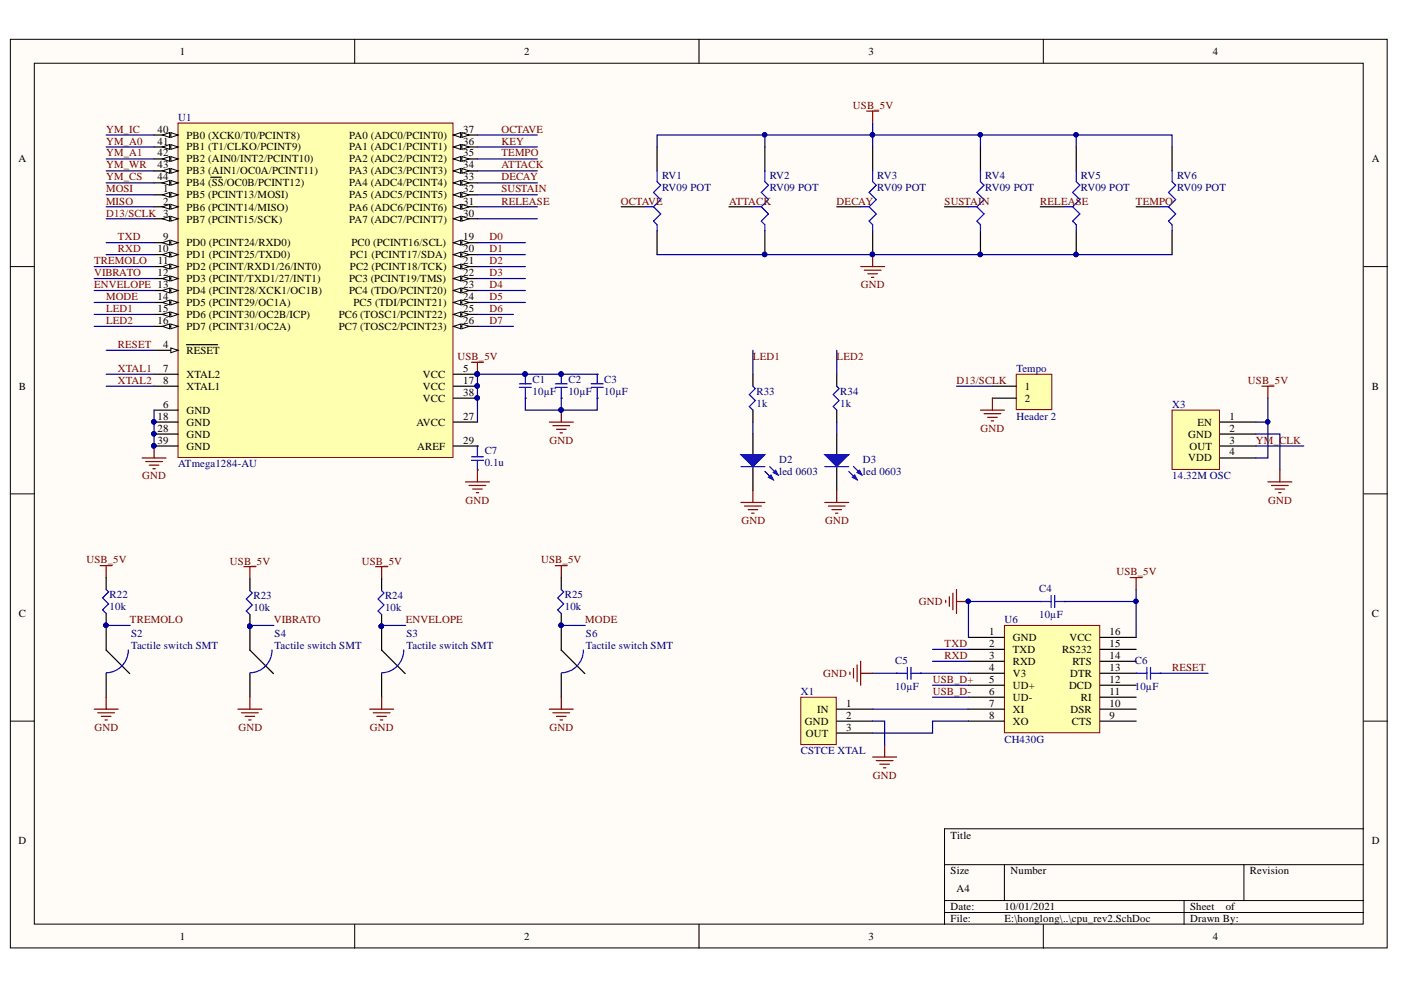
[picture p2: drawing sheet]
<svg xmlns="http://www.w3.org/2000/svg" width="297mm" height="210mm" viewBox="0 0 297 210" stroke-linecap="round" stroke-linejoin="round" font-family="sans-serif">
<defs><g id="words">
<g font-size="2.3">
<text x="38.1" y="11.6">1</text>
<text x="111.1" y="11.6">2</text>
<text x="184.1" y="11.6">3</text>
<text x="257.2" y="11.6">4</text>
<text x="33.4" y="28.1">40</text>
<text x="39.5" y="29.4">PB0 (XCK0/T0/PCINT8)</text>
<text x="74" y="29.4">PA0 (ADC0/PCINT0)</text>
<text x="98.2" y="28.1">37</text>
<text x="3.9" y="34.4">A</text>
<text x="33.4" y="30.6">41</text>
<text x="33.4" y="33.2">42</text>
<text x="33.4" y="35.7">43</text>
<text x="39.5" y="31.9">PB1 (T1/CLKO/PCINT9)</text>
<text x="39.5" y="34.4">PB2 (AIN0/INT2/PCINT10)</text>
<text x="74" y="34.4">PA2 (ADC2/PCINT2)</text>
<text x="74" y="31.9">PA1 (ADC1/PCINT1)</text>
<text x="98.2" y="35.7">34</text>
<text x="98.2" y="33.2">35</text>
<text x="98.2" y="30.6">36</text>
<text x="290.9" y="34.4">A</text>
<text x="33.4" y="38.2">44</text>
<text x="34.6" y="40.8">1</text>
<text x="39.5" y="37">PB3 (AIN1/OC0A/PCINT11)</text>
<text x="39.5" y="39.5">PB4 (SS/OC0B/PCINT12)</text>
<text x="74" y="39.5">PA4 (ADC4/PCINT4)</text>
<text x="74" y="37">PA3 (ADC3/PCINT3)</text>
<text x="98.2" y="40.8">32</text>
<text x="98.2" y="38.2">33</text>
<text x="34.6" y="43.4">2</text>
<text x="39.5" y="42">PB5 (PCINT13/MOSI)</text>
<text x="39.5" y="44.7">PB6 (PCINT14/MISO)</text>
<text x="39.5" y="47.2">PB7 (PCINT15/SCK)</text>
<text x="74" y="47.2">PA7 (ADC7/PCINT7)</text>
<text x="74" y="44.7">PA6 (ADC6/PCINT6)</text>
<text x="74" y="42">PA5 (ADC5/PCINT5)</text>
<text x="98.2" y="45.9">30</text>
<text x="98.2" y="43.4">31</text>
<text x="33.4" y="53.5">10</text>
<text x="34.6" y="51">9</text>
<text x="39.5" y="52.3">PD0 (PCINT24/RXD0)</text>
<text x="74.5" y="52.3">PC0 (PCINT16/SCL)</text>
<text x="98.2" y="51">19</text>
<text x="98.2" y="53.5">20</text>
<text x="33.4" y="58.6">12</text>
<text x="33.5" y="56.1">11</text>
<text x="39.5" y="54.8">PD1 (PCINT25/TXD0)</text>
<text x="39.5" y="57.3">PD2 (PCINT/RXD1/26/INT0)</text>
<text x="39.5" y="59.9">PD3 (PCINT/TXD1/27/INT1)</text>
<text x="74" y="59.9">PC3 (PCINT19/TMS)</text>
<text x="74.2" y="54.8">PC1 (PCINT17/SDA)</text>
<text x="74.2" y="57.3">PC2 (PCINT18/TCK)</text>
<text x="98.2" y="56.1">21</text>
<text x="98.2" y="58.6">22</text>
<text x="33.4" y="63.6">14</text>
<text x="39.5" y="62.4">PD4 (PCINT28/XCK1/OC1B)</text>
<text x="39.5" y="64.9">PD5 (PCINT29/OC1A)</text>
<text x="74" y="62.4">PC4 (TDO/PCINT20)</text>
<text x="75" y="64.9">PC5 (TDI/PCINT21)</text>
<text x="98.2" y="61.1">23</text>
<text x="98.2" y="63.6">24</text>
<text x="33.4" y="66.2">15</text>
<text x="33.4" y="68.7">16</text>
<text x="39.5" y="67.4">PD6 (PCINT30/OC2B/ICP)</text>
<text x="39.5" y="70">PD7 (PCINT31/OC2A)</text>
<text x="71.8" y="67.4">PC6 (TOSC1/PCINT22)</text>
<text x="71.8" y="70">PC7 (TOSC2/PCINT23)</text>
<text x="98.2" y="66.2">25</text>
<text x="98.2" y="68.7">26</text>
<text x="34.6" y="73.8">4</text>
<text x="39.5" y="75">RESET</text>
<text x="4" y="82.6">B</text>
<text x="34.6" y="78.8">7</text>
<text x="34.6" y="81.4">8</text>
<text x="39.5" y="80.1">XTAL2</text>
<text x="39.5" y="82.6">XTAL1</text>
<text x="89.7" y="80.1">VCC</text>
<text x="89.7" y="82.6">VCC</text>
<text x="98.2" y="78.8">5</text>
<text x="98.2" y="81.4">17</text>
<text x="98.2" y="83.9">38</text>
<text x="217.3" y="82.6">1</text>
<text x="290.9" y="82.6">B</text>
<text x="33.4" y="89">18</text>
<text x="34.6" y="86.4">6</text>
<text x="39.5" y="87.7">GND</text>
<text x="89.7" y="85.2">VCC</text>
<text x="98.2" y="89">27</text>
<text x="217.3" y="85.2">2</text>
<text x="260.7" y="89">1</text>
<text x="33.4" y="91.5">28</text>
<text x="33.4" y="94">39</text>
<text x="39.5" y="92.8">GND</text>
<text x="39.5" y="90.2">GND</text>
<text x="39.5" y="95.3">GND</text>
<text x="88.3" y="90.2">AVCC</text>
<text x="88.5" y="95.3">AREF</text>
<text x="98.2" y="94">29</text>
<text x="251.9" y="92.8">GND</text>
<text x="252.2" y="95.3">OUT</text>
<text x="253.9" y="90.2">EN</text>
<text x="260.7" y="91.5">2</text>
<text x="260.7" y="94">3</text>
<text x="251.9" y="97.8">VDD</text>
<text x="260.7" y="96.6">4</text>
<text x="4" y="130.8">C</text>
<text x="290.9" y="130.8">C</text>
<text x="209.7" y="134.6">1</text>
<text x="209.7" y="137.2">2</text>
<text x="214.7" y="135.9">GND</text>
<text x="226.7" y="135.9">VCC</text>
<text x="235.3" y="137.2">15</text>
<text x="235.3" y="134.6">16</text>
<text x="209.7" y="139.7">3</text>
<text x="209.7" y="142.2">4</text>
<text x="214.7" y="138.4">TXD</text>
<text x="214.7" y="141">RXD</text>
<text x="214.7" y="143.5">V3</text>
<text x="225.2" y="138.4">RS232</text>
<text x="226.9" y="143.5">DTR</text>
<text x="227.4" y="141">RTS</text>
<text x="235.3" y="142.2">13</text>
<text x="235.3" y="139.7">14</text>
<text x="179.4" y="149.8">1</text>
<text x="209.7" y="149.8">7</text>
<text x="209.7" y="147.3">6</text>
<text x="209.7" y="144.8">5</text>
<text x="214.7" y="148.6">UD-</text>
<text x="214.7" y="146">UD+</text>
<text x="226.7" y="146">DCD</text>
<text x="229.2" y="148.6">RI</text>
<text x="235.3" y="149.8">10</text>
<text x="235.3" y="147.3">11</text>
<text x="235.3" y="144.8">12</text>
<text x="170.6" y="153.6">GND</text>
<text x="173.2" y="151.1">IN</text>
<text x="179.4" y="152.4">2</text>
<text x="179.4" y="154.9">3</text>
<text x="209.7" y="152.4">8</text>
<text x="214.7" y="151.1">XI</text>
<text x="214.7" y="153.6">XO</text>
<text x="227" y="151.1">DSR</text>
<text x="227.2" y="153.6">CTS</text>
<text x="235.3" y="152.4">9</text>
<text x="170.9" y="156.2">OUT</text>
<text x="3.9" y="179">D</text>
<text x="201.6" y="177.8">Title</text>
<text x="290.9" y="179">D</text>
<text x="201.6" y="185.4">Size</text>
<text x="214.2" y="185.4">Number</text>
<text x="265" y="185.4">Revision</text>
<text x="202.8" y="189.2">A4</text>
<text x="201.6" y="193">Date:</text>
<text x="201.6" y="195.5">File:</text>
<text x="213" y="193">10/01/2021</text>
<text x="213" y="195.5">E:\honglong\..\cpu_rev2.SchDoc</text>
<text x="252.3" y="193">Sheet</text>
<text x="252.3" y="195.5">Drawn By:</text>
<text x="259.9" y="193">of</text>
<text x="38.1" y="199.3">1</text>
<text x="111.1" y="199.3">2</text>
<text x="184.1" y="199.3">3</text>
<text x="257.2" y="199.3">4</text>
</g>
<g font-size="2.3" fill="#800000">
<text x="180.8" y="23">USB_5V</text>
<text x="22.5" y="28.1">YM_IC</text>
<text x="106.3" y="28.1">OCTAVE</text>
<text x="22.5" y="30.6">YM_A0</text>
<text x="22.5" y="33.2">YM_A1</text>
<text x="22.5" y="35.7">YM_WR</text>
<text x="106.3" y="30.6">KEY</text>
<text x="106.3" y="35.7">ATTACK</text>
<text x="106.3" y="33.2">TEMPO</text>
<text x="22.5" y="40.8">MOSI</text>
<text x="22.5" y="38.2">YM_CS</text>
<text x="106.3" y="38.2">DECAY</text>
<text x="106.3" y="40.8">SUSTAIN</text>
<text x="22.5" y="45.9">D13/SCLK 3</text>
<text x="22.5" y="43.4">MISO</text>
<text x="106.3" y="43.4">RELEASE</text>
<text x="131.7" y="43.4">OCTAVE</text>
<text x="154.6" y="43.4">ATTACK</text>
<text x="177.4" y="43.4">DECAY</text>
<text x="200.3" y="43.4">SUSTAIN</text>
<text x="220.6" y="43.4">RELEASE</text>
<text x="240.8" y="43.4">TEMPO</text>
<text x="25" y="53.5">RXD</text>
<text x="25" y="51">TXD</text>
<text x="103.8" y="51">D0</text>
<text x="103.8" y="53.5">D1</text>
<text x="19.9" y="58.6">VIBRATO</text>
<text x="19.9" y="56.1">TREMOLO</text>
<text x="103.8" y="56.1">D2</text>
<text x="103.8" y="58.6">D3</text>
<text x="19.9" y="61.1">ENVELOPE 13</text>
<text x="22.5" y="63.6">MODE</text>
<text x="103.8" y="61.1">D4</text>
<text x="103.8" y="63.6">D5</text>
<text x="182.5" y="61.1">GND</text>
<text x="22.5" y="66.2">LED1</text>
<text x="22.5" y="68.7">LED2</text>
<text x="103.8" y="66.2">D6</text>
<text x="103.8" y="68.7">D7</text>
<text x="25" y="73.8">RESET</text>
<text x="97" y="76.3">USB_5V</text>
<text x="159.6" y="76.3">LED1</text>
<text x="177.4" y="76.3">LED2</text>
<text x="25" y="78.8">XTAL1</text>
<text x="25" y="81.4">XTAL2</text>
<text x="202.8" y="81.4">D13/SCLK</text>
<text x="264.6" y="81.4">USB_5V</text>
<text x="116.5" y="94">GND</text>
<text x="207.9" y="91.5">GND</text>
<text x="266.3" y="94">YM_CLK</text>
<text x="30.2" y="101.6">GND</text>
<text x="98.7" y="106.8">GND</text>
<text x="268.9" y="106.8">GND</text>
<text x="157.2" y="111.1">GND</text>
<text x="174.9" y="111.1">GND</text>
<text x="18.3" y="119.4">USB_5V</text>
<text x="48.8" y="119.7">USB_5V</text>
<text x="76.7" y="119.7">USB_5V</text>
<text x="114.8" y="119.4">USB_5V</text>
<text x="236.7" y="122">USB_5V</text>
<text x="194.8" y="128.3">GND</text>
<text x="27.5" y="132.1">TREMOLO</text>
<text x="58.1" y="132.1">VIBRATO</text>
<text x="86" y="132.1">ENVELOPE</text>
<text x="124.1" y="132.1">MODE</text>
<text x="200.3" y="137.2">TXD</text>
<text x="174.5" y="143.5">GND</text>
<text x="200.3" y="139.7">RXD</text>
<text x="248.5" y="142.2">RESET</text>
<text x="197.7" y="144.8">USB_D+</text>
<text x="197.7" y="147.3">USB_D-</text>
<text x="20" y="154.9">GND</text>
<text x="50.5" y="154.9">GND</text>
<text x="78.4" y="154.9">GND</text>
<text x="116.5" y="154.9">GND</text>
<text x="185.1" y="165.1">GND</text>
</g>
<g font-size="2.3" fill="#000080">
<text x="37.8" y="25.6">U1</text>
<text x="140.4" y="38">RV1</text>
<text x="140.4" y="40.5">RV09 POT</text>
<text x="163.2" y="38">RV2</text>
<text x="163.2" y="40.5">RV09 POT</text>
<text x="186" y="38">RV3</text>
<text x="186" y="40.5">RV09 POT</text>
<text x="208.9" y="38">RV4</text>
<text x="208.9" y="40.5">RV09 POT</text>
<text x="229.2" y="38">RV5</text>
<text x="229.2" y="40.5">RV09 POT</text>
<text x="249.6" y="38">RV6</text>
<text x="249.6" y="40.5">RV09 POT</text>
<text x="112.9" y="81.1">C1</text>
<text x="112.9" y="83.7">10µF</text>
<text x="120.5" y="81.1">C2</text>
<text x="120.5" y="83.7">10µF</text>
<text x="128.1" y="81.1">C3</text>
<text x="128.1" y="83.7">10µF</text>
<text x="160.4" y="83.7">R33</text>
<text x="178.1" y="83.7">R34</text>
<text x="215.5" y="78.8">Tempo</text>
<text x="160.4" y="86.2">1k</text>
<text x="178.1" y="86.2">1k</text>
<text x="215.5" y="89">Header 2</text>
<text x="248.5" y="86.4">X3</text>
<text x="37.8" y="99.1">ATmega1284-AU</text>
<text x="102.8" y="96.3">C7</text>
<text x="102.8" y="98.9">0.1u</text>
<text x="165.2" y="98.2">D2</text>
<text x="165.2" y="100.7">led 0603</text>
<text x="183" y="98.2">D3</text>
<text x="183" y="100.7">led 0603</text>
<text x="248.5" y="101.6">14.32M OSC</text>
<text x="220.3" y="125.5">C4</text>
<text x="23.2" y="126.8">R22</text>
<text x="23.2" y="129.3">10k</text>
<text x="53.7" y="127">R23</text>
<text x="53.7" y="129.6">10k</text>
<text x="81.6" y="127">R24</text>
<text x="81.6" y="129.6">10k</text>
<text x="119.7" y="126.8">R25</text>
<text x="119.7" y="129.3">10k</text>
<text x="220.3" y="131.1">10µF</text>
<text x="27.8" y="135">S2</text>
<text x="27.8" y="137.5">Tactile switch SMT</text>
<text x="58.2" y="135">S4</text>
<text x="58.2" y="137.5">Tactile switch SMT</text>
<text x="86.2" y="135">S3</text>
<text x="86.2" y="137.5">Tactile switch SMT</text>
<text x="124.2" y="135">S6</text>
<text x="124.2" y="137.5">Tactile switch SMT</text>
<text x="213" y="132.1">U6</text>
<text x="189.8" y="140.7">C5</text>
<text x="240.6" y="140.7">C6</text>
<text x="169.8" y="147.3">X1</text>
<text x="189.8" y="146.3">10µF</text>
<text x="240.6" y="146.3">10µF</text>
<text x="169.8" y="160">CSTCE XTAL</text>
<text x="213" y="157.4">CH430G</text>
</g>
</g></defs>
<g fill="#fffcf8" stroke="#000" stroke-width=".21">
<path d="M2.2 8.3h291.9v192.7h-291.9z"/>
<path d="M7.3 13.4h281.7v182.5h-281.7z"/>
</g>
<g fill="none" stroke="#000" stroke-width=".21">
<path d="M75.2 8.3v5.1M148.2 8.3v5.1M221.2 8.3v5.1M2.2 56.5h5.1M289.1 56.5h5.1M2.2 104.7h5.1M289.1 104.7h5.1M2.2 152.9h5.1M289.1 152.9h5.1M289.1 175.7h-88.8v20.3M75.2 196v5.1M148.2 196v5.1"/>
<path d="M200.3 183.3h88.8M200.3 190.9h88.8M200.3 193.5h88.8M213 183.3v7.6M221.2 196v5.1M251 190.9v5.1M263.7 183.3v7.6"/>
</g>
<path d="M37.7 26.1h58.3v70.9h-58.3z" fill="#ffffb0" stroke="#800000" stroke-width=".21"/>
<path d="M32.7 28.6h5" fill="none" stroke="#000" stroke-width=".25"/>
<path d="M36.2 28.1l1.5 .5-1.5 .5z" fill="#fffcf8"/>
<path d="M36.2 28.1l1.5 .5-1.5 .5z" fill="none" stroke="#000" stroke-width=".21"/>
<path d="M34.4 28.6l1.6-.5v1z" fill="#fffcf8"/>
<path d="M34.4 28.6l1.6-.5v1z" fill="none" stroke="#000" stroke-width=".21"/>
<path d="M32.7 31.2h5" fill="none" stroke="#000" stroke-width=".25"/>
<path d="M36.2 30.7l1.5 .5-1.5 .5z" fill="#fffcf8"/>
<path d="M36.2 30.7l1.5 .5-1.5 .5z" fill="none" stroke="#000" stroke-width=".21"/>
<path d="M34.4 31.2l1.6-.5v1z" fill="#fffcf8"/>
<path d="M34.4 31.2l1.6-.5v1z" fill="none" stroke="#000" stroke-width=".21"/>
<path d="M32.7 33.7h5" fill="none" stroke="#000" stroke-width=".25"/>
<path d="M36.2 33.2l1.5 .5-1.5 .5z" fill="#fffcf8"/>
<path d="M36.2 33.2l1.5 .5-1.5 .5z" fill="none" stroke="#000" stroke-width=".21"/>
<path d="M34.4 33.7l1.6-.5v1z" fill="#fffcf8"/>
<path d="M34.4 33.7l1.6-.5v1z" fill="none" stroke="#000" stroke-width=".21"/>
<path d="M32.7 36.2h5" fill="none" stroke="#000" stroke-width=".25"/>
<path d="M36.2 35.7l1.5 .5-1.5 .5z" fill="#fffcf8"/>
<path d="M36.2 35.7l1.5 .5-1.5 .5z" fill="none" stroke="#000" stroke-width=".21"/>
<path d="M34.4 36.2l1.6-.5v1z" fill="#fffcf8"/>
<path d="M34.4 36.2l1.6-.5v1z" fill="none" stroke="#000" stroke-width=".21"/>
<path d="M32.7 38.8h5" fill="none" stroke="#000" stroke-width=".25"/>
<path d="M36.2 38.3l1.5 .5-1.5 .5z" fill="#fffcf8"/>
<path d="M36.2 38.3l1.5 .5-1.5 .5z" fill="none" stroke="#000" stroke-width=".21"/>
<path d="M34.4 38.8l1.6-.5v1z" fill="#fffcf8"/>
<path d="M34.4 38.8l1.6-.5v1z" fill="none" stroke="#000" stroke-width=".21"/>
<path d="M44.7 37.6h1.1M45.8 37.6h1.1M32.7 41.3h5" fill="none" stroke="#000" stroke-width=".25"/>
<path d="M36.2 40.8l1.5 .5-1.5 .5z" fill="#fffcf8"/>
<path d="M36.2 40.8l1.5 .5-1.5 .5z" fill="none" stroke="#000" stroke-width=".21"/>
<path d="M34.4 41.3l1.6-.5v1z" fill="#fffcf8"/>
<path d="M34.4 41.3l1.6-.5v1z" fill="none" stroke="#000" stroke-width=".21"/>
<path d="M32.7 43.8h5" fill="none" stroke="#000" stroke-width=".25"/>
<path d="M36.2 43.3l1.5 .5-1.5 .5z" fill="#fffcf8"/>
<path d="M36.2 43.3l1.5 .5-1.5 .5z" fill="none" stroke="#000" stroke-width=".21"/>
<path d="M34.4 43.8l1.6-.5v1z" fill="#fffcf8"/>
<path d="M34.4 43.8l1.6-.5v1z" fill="none" stroke="#000" stroke-width=".21"/>
<path d="M32.7 46.4h5" fill="none" stroke="#000" stroke-width=".25"/>
<path d="M36.2 45.9l1.5 .5-1.5 .5z" fill="#fffcf8"/>
<path d="M36.2 45.9l1.5 .5-1.5 .5z" fill="none" stroke="#000" stroke-width=".21"/>
<path d="M34.4 46.4l1.6-.5v1z" fill="#fffcf8"/>
<path d="M34.4 46.4l1.6-.5v1z" fill="none" stroke="#000" stroke-width=".21"/>
<path d="M32.7 74.3h5" fill="none" stroke="#000" stroke-width=".25"/>
<path d="M36.2 73.8l1.5 .5-1.5 .5z" fill="#fffcf8"/>
<path d="M36.2 73.8l1.5 .5-1.5 .5z" fill="none" stroke="#000" stroke-width=".21"/>
<path d="M32.7 51.5h5M39.5 73.1h3.9M43.5 73.1h1.3M44.9 73.1h1.2" fill="none" stroke="#000" stroke-width=".25"/>
<path d="M36.2 50.9l1.5 .6-1.5 .5z" fill="#fffcf8"/>
<path d="M36.2 50.9l1.5 .6-1.5 .5z" fill="none" stroke="#000" stroke-width=".21"/>
<path d="M34.4 51.5l1.6-.6v1.1z" fill="#fffcf8"/>
<path d="M34.4 51.5l1.6-.6v1.1z" fill="none" stroke="#000" stroke-width=".21"/>
<path d="M32.7 54h5" fill="none" stroke="#000" stroke-width=".25"/>
<path d="M36.2 53.5l1.5 .5-1.5 .5z" fill="#fffcf8"/>
<path d="M36.2 53.5l1.5 .5-1.5 .5z" fill="none" stroke="#000" stroke-width=".21"/>
<path d="M34.4 54l1.6-.5v1z" fill="#fffcf8"/>
<path d="M34.4 54l1.6-.5v1z" fill="none" stroke="#000" stroke-width=".21"/>
<path d="M32.7 56.5h5" fill="none" stroke="#000" stroke-width=".25"/>
<path d="M36.2 56l1.5 .5-1.5 .5z" fill="#fffcf8"/>
<path d="M36.2 56l1.5 .5-1.5 .5z" fill="none" stroke="#000" stroke-width=".21"/>
<path d="M34.4 56.5l1.6-.5v1z" fill="#fffcf8"/>
<path d="M34.4 56.5l1.6-.5v1z" fill="none" stroke="#000" stroke-width=".21"/>
<path d="M32.7 59.1h5" fill="none" stroke="#000" stroke-width=".25"/>
<path d="M36.2 58.6l1.5 .5-1.5 .5z" fill="#fffcf8"/>
<path d="M36.2 58.6l1.5 .5-1.5 .5z" fill="none" stroke="#000" stroke-width=".21"/>
<path d="M34.4 59.1l1.6-.5v1z" fill="#fffcf8"/>
<path d="M34.4 59.1l1.6-.5v1z" fill="none" stroke="#000" stroke-width=".21"/>
<path d="M32.7 61.6h5" fill="none" stroke="#000" stroke-width=".25"/>
<path d="M36.2 61.1l1.5 .5-1.5 .5z" fill="#fffcf8"/>
<path d="M36.2 61.1l1.5 .5-1.5 .5z" fill="none" stroke="#000" stroke-width=".21"/>
<path d="M34.4 61.6l1.6-.5v1z" fill="#fffcf8"/>
<path d="M34.4 61.6l1.6-.5v1z" fill="none" stroke="#000" stroke-width=".21"/>
<path d="M32.7 64.1h5" fill="none" stroke="#000" stroke-width=".25"/>
<path d="M36.2 63.6l1.5 .5-1.5 .5z" fill="#fffcf8"/>
<path d="M36.2 63.6l1.5 .5-1.5 .5z" fill="none" stroke="#000" stroke-width=".21"/>
<path d="M34.4 64.1l1.6-.5v1z" fill="#fffcf8"/>
<path d="M34.4 64.1l1.6-.5v1z" fill="none" stroke="#000" stroke-width=".21"/>
<path d="M32.7 66.7h5" fill="none" stroke="#000" stroke-width=".25"/>
<path d="M36.2 66.2l1.5 .5-1.5 .5z" fill="#fffcf8"/>
<path d="M36.2 66.2l1.5 .5-1.5 .5z" fill="none" stroke="#000" stroke-width=".21"/>
<path d="M34.4 66.7l1.6-.5v1z" fill="#fffcf8"/>
<path d="M34.4 66.7l1.6-.5v1z" fill="none" stroke="#000" stroke-width=".21"/>
<path d="M32.7 69.2h5" fill="none" stroke="#000" stroke-width=".25"/>
<path d="M36.2 68.7l1.5 .5-1.5 .5z" fill="#fffcf8"/>
<path d="M36.2 68.7l1.5 .5-1.5 .5z" fill="none" stroke="#000" stroke-width=".21"/>
<path d="M34.4 69.2l1.6-.5v1z" fill="#fffcf8"/>
<path d="M34.4 69.2l1.6-.5v1z" fill="none" stroke="#000" stroke-width=".21"/>
<path d="M96.1 51.5h5.1M32.7 79.3h5M32.7 81.9h5M32.7 87h5" fill="none" stroke="#000" stroke-width=".25"/>
<path d="M96.1 51.5l1.6-.6v1.1z" fill="#fffcf8"/>
<path d="M96.1 51.5l1.6-.6v1.1z" fill="none" stroke="#000" stroke-width=".21"/>
<path d="M97.9 50.9l1.5 .6-1.5 .5z" fill="#fffcf8"/>
<path d="M97.9 50.9l1.5 .6-1.5 .5z" fill="none" stroke="#000" stroke-width=".21"/>
<path d="M96.1 54h5.1" fill="none" stroke="#000" stroke-width=".25"/>
<path d="M96.1 54l1.6-.5v1z" fill="#fffcf8"/>
<path d="M96.1 54l1.6-.5v1z" fill="none" stroke="#000" stroke-width=".21"/>
<path d="M97.9 53.5l1.5 .5-1.5 .5z" fill="#fffcf8"/>
<path d="M97.9 53.5l1.5 .5-1.5 .5z" fill="none" stroke="#000" stroke-width=".21"/>
<path d="M96.1 56.5h5.1" fill="none" stroke="#000" stroke-width=".25"/>
<path d="M96.1 56.5l1.6-.5v1z" fill="#fffcf8"/>
<path d="M96.1 56.5l1.6-.5v1z" fill="none" stroke="#000" stroke-width=".21"/>
<path d="M97.9 56l1.5 .5-1.5 .5z" fill="#fffcf8"/>
<path d="M97.9 56l1.5 .5-1.5 .5z" fill="none" stroke="#000" stroke-width=".21"/>
<path d="M96.1 59.1h5.1" fill="none" stroke="#000" stroke-width=".25"/>
<path d="M96.1 59.1l1.6-.5v1z" fill="#fffcf8"/>
<path d="M96.1 59.1l1.6-.5v1z" fill="none" stroke="#000" stroke-width=".21"/>
<path d="M97.9 58.6l1.5 .5-1.5 .5z" fill="#fffcf8"/>
<path d="M97.9 58.6l1.5 .5-1.5 .5z" fill="none" stroke="#000" stroke-width=".21"/>
<path d="M96.1 61.6h5.1" fill="none" stroke="#000" stroke-width=".25"/>
<path d="M96.1 61.6l1.6-.5v1z" fill="#fffcf8"/>
<path d="M96.1 61.6l1.6-.5v1z" fill="none" stroke="#000" stroke-width=".21"/>
<path d="M97.9 61.1l1.5 .5-1.5 .5z" fill="#fffcf8"/>
<path d="M97.9 61.1l1.5 .5-1.5 .5z" fill="none" stroke="#000" stroke-width=".21"/>
<path d="M96.1 64.1h5.1" fill="none" stroke="#000" stroke-width=".25"/>
<path d="M96.1 64.1l1.6-.5v1z" fill="#fffcf8"/>
<path d="M96.1 64.1l1.6-.5v1z" fill="none" stroke="#000" stroke-width=".21"/>
<path d="M97.9 63.6l1.5 .5-1.5 .5z" fill="#fffcf8"/>
<path d="M97.9 63.6l1.5 .5-1.5 .5z" fill="none" stroke="#000" stroke-width=".21"/>
<path d="M96.1 66.7h5.1" fill="none" stroke="#000" stroke-width=".25"/>
<path d="M96.1 66.7l1.6-.5v1z" fill="#fffcf8"/>
<path d="M96.1 66.7l1.6-.5v1z" fill="none" stroke="#000" stroke-width=".21"/>
<path d="M97.9 66.2l1.5 .5-1.5 .5z" fill="#fffcf8"/>
<path d="M97.9 66.2l1.5 .5-1.5 .5z" fill="none" stroke="#000" stroke-width=".21"/>
<path d="M96.1 69.2h5.1" fill="none" stroke="#000" stroke-width=".25"/>
<path d="M96.1 69.2l1.6-.5v1z" fill="#fffcf8"/>
<path d="M96.1 69.2l1.6-.5v1z" fill="none" stroke="#000" stroke-width=".21"/>
<path d="M97.9 68.7l1.5 .5-1.5 .5z" fill="#fffcf8"/>
<path d="M97.9 68.7l1.5 .5-1.5 .5z" fill="none" stroke="#000" stroke-width=".21"/>
<path d="M96.1 46.4h5.1M32.7 92h5M96.1 94.6h5.1M96.1 89.5h5.1" fill="none" stroke="#000" stroke-width=".25"/>
<circle cx="32.6" cy="92" r=".46" fill="#000080" stroke="#000080" stroke-width=".21"/>
<path d="M96.1 46.4l1.6-.5v1z" fill="#fffcf8"/>
<path d="M96.1 46.4l1.6-.5v1z" fill="none" stroke="#000" stroke-width=".21"/>
<path d="M97.9 45.9l1.5 .5-1.5 .5z" fill="#fffcf8"/>
<path d="M97.9 45.9l1.5 .5-1.5 .5z" fill="none" stroke="#000" stroke-width=".21"/>
<path d="M96.1 43.8h5.1" fill="none" stroke="#000" stroke-width=".25"/>
<path d="M96.1 43.8l1.6-.5v1z" fill="#fffcf8"/>
<path d="M96.1 43.8l1.6-.5v1z" fill="none" stroke="#000" stroke-width=".21"/>
<path d="M97.9 43.3l1.5 .5-1.5 .5z" fill="#fffcf8"/>
<path d="M97.9 43.3l1.5 .5-1.5 .5z" fill="none" stroke="#000" stroke-width=".21"/>
<path d="M96.1 41.3h5.1" fill="none" stroke="#000" stroke-width=".25"/>
<path d="M96.1 41.3l1.6-.5v1z" fill="#fffcf8"/>
<path d="M96.1 41.3l1.6-.5v1z" fill="none" stroke="#000" stroke-width=".21"/>
<path d="M97.9 40.8l1.5 .5-1.5 .5z" fill="#fffcf8"/>
<path d="M97.9 40.8l1.5 .5-1.5 .5z" fill="none" stroke="#000" stroke-width=".21"/>
<path d="M96.1 38.8h5.1" fill="none" stroke="#000" stroke-width=".25"/>
<path d="M96.1 38.8l1.6-.5v1z" fill="#fffcf8"/>
<path d="M96.1 38.8l1.6-.5v1z" fill="none" stroke="#000" stroke-width=".21"/>
<path d="M97.9 38.3l1.5 .5-1.5 .5z" fill="#fffcf8"/>
<path d="M97.9 38.3l1.5 .5-1.5 .5z" fill="none" stroke="#000" stroke-width=".21"/>
<path d="M96.1 36.2h5.1" fill="none" stroke="#000" stroke-width=".25"/>
<path d="M96.1 36.2l1.6-.5v1z" fill="#fffcf8"/>
<path d="M96.1 36.2l1.6-.5v1z" fill="none" stroke="#000" stroke-width=".21"/>
<path d="M97.9 35.7l1.5 .5-1.5 .5z" fill="#fffcf8"/>
<path d="M97.9 35.7l1.5 .5-1.5 .5z" fill="none" stroke="#000" stroke-width=".21"/>
<path d="M96.1 33.7h5.1" fill="none" stroke="#000" stroke-width=".25"/>
<path d="M96.1 33.7l1.6-.5v1z" fill="#fffcf8"/>
<path d="M96.1 33.7l1.6-.5v1z" fill="none" stroke="#000" stroke-width=".21"/>
<path d="M97.9 33.2l1.5 .5-1.5 .5z" fill="#fffcf8"/>
<path d="M97.9 33.2l1.5 .5-1.5 .5z" fill="none" stroke="#000" stroke-width=".21"/>
<path d="M96.1 31.2h5.1" fill="none" stroke="#000" stroke-width=".25"/>
<path d="M96.1 31.2l1.6-.5v1z" fill="#fffcf8"/>
<path d="M96.1 31.2l1.6-.5v1z" fill="none" stroke="#000" stroke-width=".21"/>
<path d="M97.9 30.7l1.5 .5-1.5 .5z" fill="#fffcf8"/>
<path d="M97.9 30.7l1.5 .5-1.5 .5z" fill="none" stroke="#000" stroke-width=".21"/>
<path d="M96.1 28.6h5.1" fill="none" stroke="#000" stroke-width=".25"/>
<path d="M96.1 28.6l1.6-.5v1z" fill="#fffcf8"/>
<path d="M96.1 28.6l1.6-.5v1z" fill="none" stroke="#000" stroke-width=".21"/>
<path d="M97.9 28.1l1.5 .5-1.5 .5z" fill="#fffcf8"/>
<path d="M97.9 28.1l1.5 .5-1.5 .5z" fill="none" stroke="#000" stroke-width=".21"/>
<g fill="none" stroke="#000" stroke-width=".25">
<path d="M139.3 31.2v5M162.2 31.2v5M185 31.2v5M207.9 31.2v5M228.2 31.2v5M131.7 43.8h5.1M139.3 48.9v5.1M154.6 43.8h5M162.2 48.9v5.1M177.4 43.8h5.1M185 48.9v5.1M200.3 43.8h5"/>
<path d="M207.9 48.9v5.1M220.6 43.8h5M228.2 48.9v5.1M96.1 79.3h5.1M32.7 89.5h5M32.7 94.6h5M96.1 81.9h5.1M96.1 84.4h5.1M22.5 132.8v5.1M22.5 137.8l5 5M53 132.8v5.1M53 137.8l5 5"/>
<path d="M80.9 132.8v5.1M80.9 137.8l5 5M22.5 142.8v5M53 142.8v5M80.9 142.8v5"/>
</g>
<g fill="#000080" stroke="#000080" stroke-width=".21">
<circle cx="101.2" cy="79.3" r=".47"/>
<circle cx="101.2" cy="81.8" r=".46"/>
<circle cx="32.6" cy="89.4" r=".46"/>
<circle cx="101.2" cy="84.4" r=".46"/>
<circle cx="32.6" cy="94.5" r=".46"/>
<circle cx="32.6" cy="92" r=".46"/>
<circle cx="162.1" cy="53.9" r=".47"/>
<circle cx="185" cy="53.9" r=".46"/>
<circle cx="207.8" cy="53.9" r=".46"/>
<circle cx="228.1" cy="53.9" r=".46"/>
<circle cx="207.8" cy="28.6" r=".46"/>
<circle cx="185" cy="28.6" r=".46"/>
<circle cx="162.1" cy="28.6" r=".46"/>
<circle cx="22.5" cy="132.6" r=".46"/>
<circle cx="52.9" cy="132.8" r=".46"/>
<circle cx="80.9" cy="132.8" r=".46"/>
</g>
<g fill="none" stroke="#000080" stroke-width=".25">
<path d="M22.5 28.6h10.2M22.5 31.2h10.2M22.5 33.7h10.2M22.5 36.2h10.2M22.5 38.8h10.2M101.2 28.6h12.7M101.2 31.2h12.7M101.2 33.7h12.7M101.2 36.2h12.7M101.2 38.8h12.7M162.2 28.6v2.6M185 28.6v2.6"/>
<path d="M207.9 28.6v2.6M20 56.5h12.7M20 59.1h12.7M22.5 41.3h10.2M22.5 46.4h10.2M22.5 43.8h10.2M22.5 51.5h10.2M22.5 54h10.2M101.2 41.3h12.7M101.2 56.5h10.2M101.2 59.1h10.2M101.2 46.4h12.7"/>
<path d="M101.2 43.8h12.7M101.2 51.5h10.2M101.2 54h10.2M20 61.6h12.7M22.5 79.3h10.2M22.5 74.3h10.2M101.2 61.6h10.2M101.2 64.1h10.2M101.2 66.7h7.6M101.2 69.2h7.6M22.5 81.9h10.2M32.7 87v7.6"/>
<path d="M27.6 132.6h-5.1v.2M58.1 132.6h-5.1v.2M86 132.6h-5.1v.2"/>
</g>
<g fill="none" stroke="#800000" stroke-width=".25">
<path d="M182.5 56.5h5.1M183.2 57.3h3.6M184 58h2M184.8 58.8h.5M185 54v2.5M30.1 97.1h5.1M30.9 97.9h3.5M31.7 98.6h2M32.4 99.4h.5M32.7 94.6v2.5M21.2 119.9h2.6M22.5 119.9v2.6"/>
<path d="M51.7 120.2h2.6M53 120.2v2.5M79.6 120.2h2.6M80.9 120.2v2.5M20 150.4h5.1M20.7 151.1h3.6M21.5 151.9h2M22.3 152.6h.5M22.5 147.8v2.6M50.4 150.4h5.1M51.2 151.1h3.6M52 151.9h2"/>
<path d="M52.7 152.6h.5M53 147.8v2.6M78.4 150.4h5.1M79.1 151.1h3.6M79.9 151.9h2M80.7 152.6h.5M80.9 147.8v2.6"/>
</g>
<g fill="none" stroke="#00f" stroke-width=".25">
<path d="M139.3 36.2v2.3l.8 .8-1.5 1.5 1.5 1.5-1.5 1.5M162.2 36.2v2.3l.7 .8-1.5 1.5 1.5 1.5-1.5 1.5M185 36.2v2.3l.8 .8-1.5 1.5 1.5 1.5-1.5 1.5M207.9 36.2v2.3l.7 .8-1.5 1.5 1.5 1.5-1.5 1.5M228.2 36.2v2.3l.7 .8-1.5 1.5 1.5 1.5-1.5 1.5M136.8 43.8h1.8M138.6 43.8l1.5 1.6-1.5 1.5 .7 .7v1.3M159.6 43.8h1.8M161.4 43.8l1.5 1.6-1.5 1.5 .8 .7v1.3M182.5 43.8h1.8M184.3 43.8l1.5 1.6-1.5 1.5 .7 .7v1.3M205.3 43.8h1.8"/>
<path d="M207.1 43.8l1.5 1.6-1.5 1.5 .8 .7v1.3M225.6 43.8h1.8M227.4 43.8l1.5 1.6-1.5 1.5 .8 .7v1.3M27.2 137.8a4.8 4.8 0 0 1-4.6 4.8M57.7 137.8a4.8 4.8 0 0 1-4.7 4.8M85.6 137.8a4.8 4.8 0 0 1-4.6 4.8"/>
</g>
<path d="M213 132.6h20.2v22.8h-20.2z" fill="#ffffb0" stroke="#800000" stroke-width=".21"/>
<g fill="none" stroke="#000" stroke-width=".25">
<path d="M205.3 137.7h7.7M205.3 135.1h7.7M233.3 137.7h7.6M233.3 135.1h7.6M205.3 150.4h7.7M205.3 152.9h7.7M205.3 147.8h7.7M205.3 145.3h7.7M205.3 142.8h7.7M205.3 140.2h7.7M233.3 150.4h7.6M233.3 152.9h7.6"/>
<path d="M233.3 147.8h7.6M233.3 145.3h7.6M233.3 142.8h7.6M233.3 140.2h7.6"/>
</g>
<path d="M200.5 127.3v.5M201.3 126.5v2M202 125.8v3.5M202.8 125v5.1M202.8 127.5h2.5M239.6 122.5h2.6M240.9 122.5v2.5" fill="none" stroke="#800000" stroke-width=".25"/>
<circle cx="205.3" cy="127.5" r=".46" fill="#000080" stroke="#000080" stroke-width=".21"/>
<path d="M197.7 137.7h7.6M197.7 140.2h7.6M197.7 145.3h7.6M197.7 147.8h7.6" fill="none" stroke="#000080" stroke-width=".25"/>
<path d="M169.8 147.8h7.5v10.1h-7.5z" fill="#ffffb0" stroke="#800000" stroke-width=".21"/>
<path d="M177.4 150.4h7.6M177.4 152.9h7.6M177.4 155.4h7.6" fill="none" stroke="#000" stroke-width=".25"/>
<path d="M185 150.4h20.3M205.3 152.9h-7.6v2.5h-12.7" fill="none" stroke="#000080" stroke-width=".25"/>
<path d="M187.6 158v2.5M185 160.5h5.1M185.8 161.3h3.5M186.5 162h2.1M187.3 162.8h.5" fill="none" stroke="#800000" stroke-width=".25"/>
<path d="M248.5 87h10.1v12.5h-10.1z" fill="#ffffb0" stroke="#800000" stroke-width=".21"/>
<g fill="none" stroke="#000" stroke-width=".25">
<path d="M248.5 31.2v5M240.9 43.8h5.1M248.5 48.9v5.1M111.4 79.3h.1M119 79.3h.1M126.6 79.3h.1M101.2 94.6h.1M101.2 99.6h.1M111.4 84.4h.1M119 84.4h.1M126.6 84.4h.1M159.6 92v5.1"/>
<path d="M159.6 98.9v5.1M258.7 89.5h7.6M258.7 92h7.6M258.7 94.6h7.6M258.7 97.1h7.6M119 132.8v5.1M119 137.8l5 5M119 142.8v5M190.1 142.8h.1M195.2 142.8h.1M240.9 142.8h.1M246 142.8h.1"/>
</g>
<g fill="none" stroke="#800000" stroke-width=".25">
<path d="M100 76.8h2.5M101.2 76.8v2.5M101.2 99.6v2.6M116.5 89.5h5M117.2 90.3h3.6M118 91h2M118.7 91.8h.6M119 87v2.5M267.5 81.9h2.6M268.8 81.9v2.5M271.4 99.6v2.6M98.7 102.2h5.1"/>
<path d="M99.4 102.9h3.6M100.2 103.7h2M101 104.5h.5M117.7 119.9h2.6M119 119.9v2.6M268.8 102.2h5.1M269.6 102.9h3.5M270.3 103.7h2.1M271.1 104.5h.5M116.5 150.4h5M117.2 151.1h3.6M118 151.9h2"/>
<path d="M118.7 152.6h.6M119 147.8v2.6"/>
</g>
<g fill="none" stroke="#000080" stroke-width=".25">
<path d="M228.2 28.6h20.3v2.6M20 64.1h12.7M20 66.7h12.7M20 69.2h12.7M126.6 79.3h-25.4v10.2M111.4 84.4v2.6h15.2v-2.6M119 84.4v2.6M266.3 92h5.1v7.6M266.3 94.6h10.1M268.8 84.4v5.1h-2.5M268.8 89.5v7.6h-2.5M124.1 132.6h-5.1v.2"/>
<path d="M220.6 127.5h-15.3v7.6M225.6 127.5h15.3M240.9 125v10.1M185 142.8h5.1M195.2 142.8h10.1M246 142.8h10.1"/>
</g>
<g fill="#000080" stroke="#000080" stroke-width=".21">
<circle cx="268.8" cy="89.4" r=".46"/>
<circle cx="240.8" cy="127.5" r=".46"/>
<circle cx="205.3" cy="127.5" r=".46"/>
<circle cx="228.1" cy="28.6" r=".46"/>
<circle cx="118.9" cy="132.6" r=".46"/>
<circle cx="101.2" cy="79.3" r=".47"/>
<circle cx="111.3" cy="79.3" r=".47"/>
<circle cx="118.9" cy="79.3" r=".46"/>
<circle cx="101.2" cy="84.4" r=".46"/>
<circle cx="101.2" cy="81.8" r=".46"/>
<circle cx="118.9" cy="86.9" r=".46"/>
</g>
<g fill="none" stroke="#00f" stroke-width=".25">
<path d="M248.5 36.2v2.3l.8 .8-1.6 1.5 1.6 1.5-1.6 1.5M246 43.8h1.7M247.7 43.8l1.6 1.6-1.6 1.5 .8 .7v1.3M111.4 79.3v2.1M119 79.3v2.1M126.6 79.3v2.1M100 97.6h2.5M100 96.8h2.5M101.2 94.6v2.2M101.2 97.6v2M110.1 81.4h2.6M110.1 82.1h2.6"/>
<path d="M111.4 82.1v2.3M117.7 81.4h2.6M117.7 82.1h2.6M119 82.1v2.3M125.3 81.4h2.6M125.3 82.1h2.6M126.6 82.1v2.3M162.2 99.9l1.7 1.8M163.2 98.9l1.8 1.8M123.7 137.8a4.8 4.8 0 0 1-4.6 4.8M190.1 142.8h2.3M192.4 141.5v2.5"/>
<path d="M193.1 142.8h2.1M193.1 141.5v2.5M240.9 142.8h2.3M243.2 141.5v2.5M243.9 141.5v2.5M243.9 142.8h2.1"/>
</g>
<path d="M162.9 101.2l.5-.5 .5 1z" fill="#00f"/>
<path d="M162.9 101.2l.5-.5 .5 1z" fill="none" stroke="#00f" stroke-width=".25"/>
<path d="M163.9 100.2l.6-.5 .5 1z" fill="#00f"/>
<path d="M157.1 98.9h5.1M163.9 100.2l.6-.5 .5 1z" fill="none" stroke="#00f" stroke-width=".25"/>
<path d="M157.1 96.4h5.1l-2.6 2.5z" fill="#00f"/>
<path d="M157.1 96.4h5.1l-2.6 2.5zM159.6 81.9l.5 .5-1.2 1.3 1.2 1.2-1.2 1.3 .7 .8M179.9 99.9l1.8 1.8M181 98.9l1.7 1.8" fill="none" stroke="#00f" stroke-width=".25"/>
<path d="M159.6 79.3v2.6M159.6 87v2.5M177.4 92v5.1M177.4 98.9v5.1" fill="none" stroke="#000" stroke-width=".25"/>
<path d="M157.1 106.5h5.1M157.9 107.3h3.5M158.6 108.1h2M159.4 108.8h.5M159.6 104v2.5" fill="none" stroke="#800000" stroke-width=".25"/>
<path d="M159.6 74.3v5M159.6 89.5v2.5" fill="none" stroke="#000080" stroke-width=".25"/>
<path d="M180.7 101.2l.5-.5 .5 1z" fill="#00f"/>
<path d="M180.7 101.2l.5-.5 .5 1z" fill="none" stroke="#00f" stroke-width=".25"/>
<path d="M181.7 100.2l.5-.5 .5 1z" fill="#00f"/>
<path d="M174.9 98.9h5M181.7 100.2l.5-.5 .5 1z" fill="none" stroke="#00f" stroke-width=".25"/>
<path d="M174.9 96.4h5l-2.5 2.5z" fill="#00f"/>
<path d="M174.9 96.4h5l-2.5 2.5zM177.4 81.9l.5 .5-1.3 1.3 1.3 1.2-1.3 1.3 .8 .8M22.5 125l.5 .5-1.3 1.3 1.3 1.2-1.3 1.3 .8 .8M53 125.2l.5 .5-1.3 1.3 1.3 1.3-1.3 1.2 .8 .8M80.9 125.2l.5 .5-1.2 1.3 1.2 1.3-1.2 1.2 .7 .8M119 125l.5 .5-1.3 1.3 1.3 1.2-1.3 1.3 .8 .8M220.6 127.5h2.3M222.9 126.3v2.5M223.6 126.3v2.5M223.6 127.5h2" fill="none" stroke="#00f" stroke-width=".25"/>
<path d="M177.4 79.3v2.6M177.4 87v2.5M22.5 122.5v2.5M22.5 130.1v2.5M53 122.7v2.5M53 130.3v2.5M80.9 122.7v2.5M80.9 130.3v2.5M119 122.5v2.5M119 130.1v2.5M220.6 127.5h.1M225.6 127.5h.1" fill="none" stroke="#000" stroke-width=".25"/>
<path d="M183.8 23.6h2.5M185 23.6v2.5M174.9 106.5h5M175.6 107.3h3.6M176.4 108.1h2M177.1 108.8h.6M177.4 104v2.5M180.2 142.5v.5M181 141.7v2.1M181.7 141v3.5M182.5 140.2v5.1M182.5 142.8h2.5" fill="none" stroke="#800000" stroke-width=".25"/>
<path d="M177.4 74.3v5M177.4 89.5v2.5M185 152.9h2.6v5.1" fill="none" stroke="#000080" stroke-width=".25"/>
<g fill="#000080" stroke="#000080" stroke-width=".21">
<circle cx="22.5" cy="132.6" r=".46"/>
<circle cx="52.9" cy="132.8" r=".46"/>
<circle cx="80.9" cy="132.8" r=".46"/>
<circle cx="118.9" cy="132.6" r=".46"/>
</g>
<path d="M215.5 79.3h7.5v7.6h-7.5z" fill="#ffffb0" stroke="#800000" stroke-width=".21"/>
<path d="M210.4 81.9h5.1M210.4 84.4h5.1" fill="none" stroke="#000" stroke-width=".25"/>
<path d="M207.9 87h5.1M208.6 87.7h3.6M209.4 88.5h2M210.2 89.2h.5M210.4 84.4v2.6" fill="none" stroke="#800000" stroke-width=".25"/>
<path d="M185 26.1v2.5h-45.7v2.6M185 28.6h43.2v2.6M139.3 54h109.2M202.8 81.9h7.6" fill="none" stroke="#000080" stroke-width=".25"/>
<g fill="#000080" stroke="#000080" stroke-width=".21">
<circle cx="185" cy="28.6" r=".46"/>
<circle cx="162.1" cy="28.6" r=".46"/>
<circle cx="207.8" cy="28.6" r=".46"/>
<circle cx="228.1" cy="28.6" r=".46"/>
<circle cx="228.1" cy="53.9" r=".46"/>
<circle cx="207.8" cy="53.9" r=".46"/>
<circle cx="185" cy="53.9" r=".46"/>
<circle cx="162.1" cy="53.9" r=".47"/>
</g>
<use href="#words"/>
</svg>
